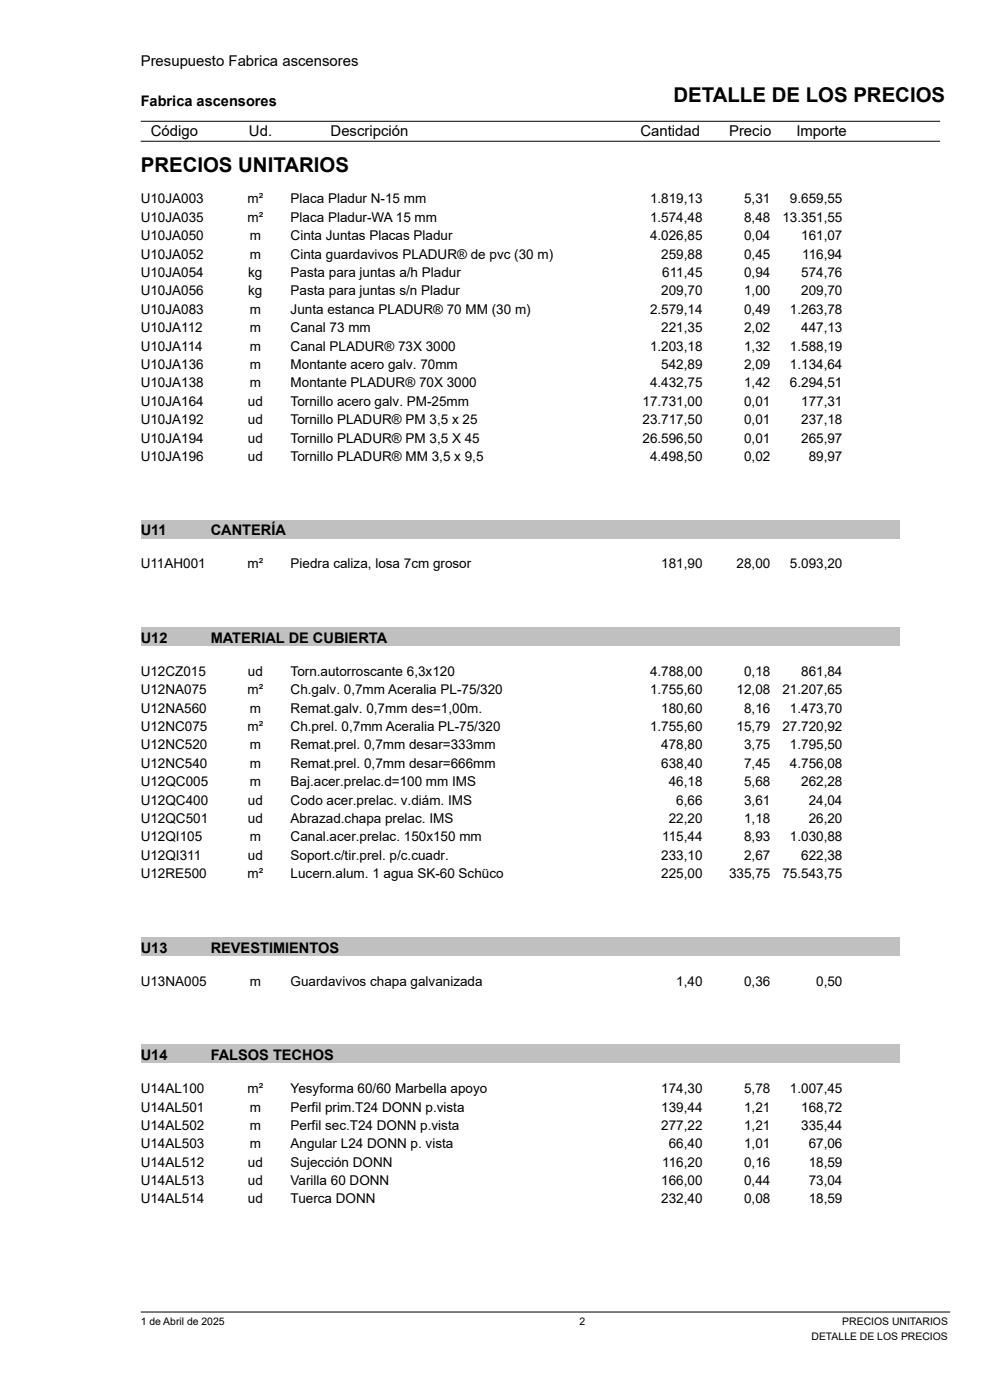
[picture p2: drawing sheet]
<svg xmlns="http://www.w3.org/2000/svg" width="210mm" height="297mm" viewBox="0 0 210 297" stroke-linecap="round" stroke-linejoin="round" font-family="sans-serif">
<defs><g id="words">
<g font-size="4.3">
<text x="142.6" y="21.7">DETALLE DE LOS PRECIOS</text>
<text x="29.8" y="36.5">PRECIOS UNITARIOS</text>
</g>
<g font-size="3.2">
<text x="29.8" y="14">Presupuesto Fabrica ascensores</text>
<text x="31.9" y="28.8">Código</text>
<text x="52.7" y="28.8">Ud.</text>
<text x="70" y="28.8">Descripción</text>
<text x="135.6" y="28.8">Cantidad</text>
<text x="154.4" y="28.8">Precio</text>
<text x="168.7" y="28.8">Importe</text>
</g>
<g font-size="3.1">
<text x="29.8" y="22.5">Fabrica ascensores</text>
<text x="29.8" y="113.5">U11</text>
<text x="44.6" y="113.5">CANTERÍA</text>
<text x="29.8" y="136.2">U12</text>
<text x="44.6" y="136.2">MATERIAL DE CUBIERTA</text>
<text x="29.8" y="201.9">U13</text>
<text x="44.6" y="201.9">REVESTIMIENTOS</text>
<text x="29.8" y="224.6">U14</text>
<text x="44.6" y="224.6">FALSOS TECHOS</text>
</g>
<g font-size="2.9">
<text x="29.8" y="43.1">U10JA003</text>
<text x="29.8" y="47">U10JA035</text>
<text x="52.4" y="43.1">m²</text>
<text x="52.4" y="47">m²</text>
<text x="61.6" y="43.1">Placa Pladur N-15 mm</text>
<text x="61.6" y="47">Placa Pladur-WA 15 mm</text>
<text x="137.7" y="43.1">1.819,13</text>
<text x="137.7" y="47">1.574,48</text>
<text x="157.6" y="43.1">5,31</text>
<text x="157.6" y="47">8,48</text>
<text x="165.7" y="47">13.351,55</text>
<text x="167.3" y="43.1">9.659,55</text>
<text x="29.8" y="50.9">U10JA050</text>
<text x="52.9" y="50.9">m</text>
<text x="61.6" y="50.9">Cinta Juntas Placas Pladur</text>
<text x="137.7" y="50.9">4.026,85</text>
<text x="157.6" y="50.9">0,04</text>
<text x="169.7" y="50.9">161,07</text>
<text x="29.8" y="54.8">U10JA052</text>
<text x="29.8" y="58.7">U10JA054</text>
<text x="52.6" y="58.7">kg</text>
<text x="52.9" y="54.8">m</text>
<text x="61.6" y="54.8">Cinta guardavivos PLADUR® de pvc (30 m)</text>
<text x="61.6" y="58.7">Pasta para juntas a/h Pladur</text>
<text x="140.1" y="54.8">259,88</text>
<text x="140.3" y="58.7">611,45</text>
<text x="157.6" y="54.8">0,45</text>
<text x="157.6" y="58.7">0,94</text>
<text x="169.7" y="58.7">574,76</text>
<text x="169.9" y="54.8">116,94</text>
<text x="29.8" y="62.6">U10JA056</text>
<text x="52.6" y="62.6">kg</text>
<text x="61.6" y="62.6">Pasta para juntas s/n Pladur</text>
<text x="140.1" y="62.6">209,70</text>
<text x="157.6" y="62.6">1,00</text>
<text x="169.7" y="62.6">209,70</text>
<text x="29.8" y="66.5">U10JA083</text>
<text x="29.8" y="70.4">U10JA112</text>
<text x="52.9" y="66.5">m</text>
<text x="52.9" y="70.4">m</text>
<text x="61.6" y="66.5">Junta estanca PLADUR® 70 MM (30 m)</text>
<text x="61.6" y="70.4">Canal 73 mm</text>
<text x="137.7" y="66.5">2.579,14</text>
<text x="140.1" y="70.4">221,35</text>
<text x="157.6" y="66.5">0,49</text>
<text x="157.6" y="70.4">2,02</text>
<text x="167.3" y="66.5">1.263,78</text>
<text x="169.7" y="70.4">447,13</text>
<text x="29.8" y="74.3">U10JA114</text>
<text x="52.9" y="74.3">m</text>
<text x="61.6" y="74.3">Canal PLADUR® 73X 3000</text>
<text x="137.7" y="74.3">1.203,18</text>
<text x="157.6" y="74.3">1,32</text>
<text x="167.3" y="74.3">1.588,19</text>
<text x="29.8" y="78.2">U10JA136</text>
<text x="29.8" y="82.1">U10JA138</text>
<text x="52.9" y="78.2">m</text>
<text x="52.9" y="82.1">m</text>
<text x="61.6" y="78.2">Montante acero galv. 70mm</text>
<text x="61.6" y="82.1">Montante PLADUR® 70X 3000</text>
<text x="137.7" y="82.1">4.432,75</text>
<text x="140.1" y="78.2">542,89</text>
<text x="157.6" y="78.2">2,09</text>
<text x="157.6" y="82.1">1,42</text>
<text x="167.3" y="78.2">1.134,64</text>
<text x="167.3" y="82.1">6.294,51</text>
<text x="29.8" y="86">U10JA164</text>
<text x="29.8" y="89.9">U10JA192</text>
<text x="52.5" y="86">ud</text>
<text x="52.5" y="89.9">ud</text>
<text x="61.6" y="86">Tornillo acero galv. PM-25mm</text>
<text x="61.6" y="89.9">Tornillo PLADUR® PM 3,5 x 25</text>
<text x="136.1" y="86">17.731,00</text>
<text x="136.1" y="89.9">23.717,50</text>
<text x="157.6" y="86">0,01</text>
<text x="157.6" y="89.9">0,01</text>
<text x="169.7" y="86">177,31</text>
<text x="169.7" y="89.9">237,18</text>
<text x="29.8" y="93.8">U10JA194</text>
<text x="52.5" y="93.8">ud</text>
<text x="61.6" y="93.8">Tornillo PLADUR® PM 3,5 X 45</text>
<text x="136.1" y="93.8">26.596,50</text>
<text x="157.6" y="93.8">0,01</text>
<text x="169.7" y="93.8">265,97</text>
<text x="29.8" y="97.7">U10JA196</text>
<text x="52.5" y="97.7">ud</text>
<text x="61.6" y="97.7">Tornillo PLADUR® MM 3,5 x 9,5</text>
<text x="137.7" y="97.7">4.498,50</text>
<text x="157.6" y="97.7">0,02</text>
<text x="171.3" y="97.7">89,97</text>
<text x="29.8" y="120.5">U11AH001</text>
<text x="52.4" y="120.5">m²</text>
<text x="61.6" y="120.5">Piedra caliza, losa 7cm grosor</text>
<text x="140.1" y="120.5">181,90</text>
<text x="156" y="120.5">28,00</text>
<text x="167.3" y="120.5">5.093,20</text>
<text x="29.8" y="143.2">U12CZ015</text>
<text x="52.5" y="143.2">ud</text>
<text x="61.6" y="143.2">Torn.autorroscante 6,3x120</text>
<text x="137.7" y="143.2">4.788,00</text>
<text x="157.6" y="143.2">0,18</text>
<text x="169.7" y="143.2">861,84</text>
<text x="29.8" y="147.1">U12NA075</text>
<text x="52.4" y="147.1">m²</text>
<text x="61.6" y="147.1">Ch.galv. 0,7mm Aceralia PL-75/320</text>
<text x="137.7" y="147.1">1.755,60</text>
<text x="156" y="147.1">12,08</text>
<text x="165.7" y="147.1">21.207,65</text>
<text x="29.8" y="151">U12NA560</text>
<text x="29.8" y="154.9">U12NC075</text>
<text x="52.4" y="154.9">m²</text>
<text x="52.9" y="151">m</text>
<text x="61.6" y="151">Remat.galv. 0,7mm des=1,00m.</text>
<text x="61.6" y="154.9">Ch.prel. 0,7mm Aceralia PL-75/320</text>
<text x="137.7" y="154.9">1.755,60</text>
<text x="140.1" y="151">180,60</text>
<text x="156" y="154.9">15,79</text>
<text x="157.6" y="151">8,16</text>
<text x="165.7" y="154.9">27.720,92</text>
<text x="167.3" y="151">1.473,70</text>
<text x="29.8" y="158.8">U12NC520</text>
<text x="52.9" y="158.8">m</text>
<text x="61.6" y="158.8">Remat.prel. 0,7mm desar=333mm</text>
<text x="140.1" y="158.8">478,80</text>
<text x="157.6" y="158.8">3,75</text>
<text x="167.3" y="158.8">1.795,50</text>
<text x="29.8" y="162.7">U12NC540</text>
<text x="29.8" y="166.6">U12QC005</text>
<text x="52.9" y="162.7">m</text>
<text x="52.9" y="166.6">m</text>
<text x="61.6" y="162.7">Remat.prel. 0,7mm desar=666mm</text>
<text x="61.6" y="166.6">Baj.acer.prelac.d=100 mm IMS</text>
<text x="140.1" y="162.7">638,40</text>
<text x="141.7" y="166.6">46,18</text>
<text x="157.6" y="162.7">7,45</text>
<text x="157.6" y="166.6">5,68</text>
<text x="167.3" y="162.7">4.756,08</text>
<text x="169.7" y="166.6">262,28</text>
<text x="29.8" y="170.5">U12QC400</text>
<text x="52.5" y="170.5">ud</text>
<text x="61.6" y="170.5">Codo acer.prelac. v.diám. IMS</text>
<text x="143.2" y="170.5">6,66</text>
<text x="157.6" y="170.5">3,61</text>
<text x="171.3" y="170.5">24,04</text>
<text x="29.8" y="174.4">U12QC501</text>
<text x="29.8" y="178.3">U12QI105</text>
<text x="52.5" y="174.4">ud</text>
<text x="52.9" y="178.3">m</text>
<text x="61.6" y="174.4">Abrazad.chapa prelac. IMS</text>
<text x="61.6" y="178.3">Canal.acer.prelac. 150x150 mm</text>
<text x="140.3" y="178.3">115,44</text>
<text x="141.7" y="174.4">22,20</text>
<text x="157.6" y="174.4">1,18</text>
<text x="157.6" y="178.3">8,93</text>
<text x="167.3" y="178.3">1.030,88</text>
<text x="171.3" y="174.4">26,20</text>
<text x="29.8" y="182.2">U12QI311</text>
<text x="52.5" y="182.2">ud</text>
<text x="61.6" y="182.2">Soport.c/tir.prel. p/c.cuadr.</text>
<text x="140.1" y="182.2">233,10</text>
<text x="157.6" y="182.2">2,67</text>
<text x="169.7" y="182.2">622,38</text>
<text x="29.8" y="186.1">U12RE500</text>
<text x="52.4" y="186.1">m²</text>
<text x="61.6" y="186.1">Lucern.alum. 1 agua SK-60 Schüco</text>
<text x="140.1" y="186.1">225,00</text>
<text x="154.4" y="186.1">335,75</text>
<text x="165.7" y="186.1">75.543,75</text>
<text x="29.8" y="208.9">U13NA005</text>
<text x="52.9" y="208.9">m</text>
<text x="61.6" y="208.9">Guardavivos chapa galvanizada</text>
<text x="143.2" y="208.9">1,40</text>
<text x="157.6" y="208.9">0,36</text>
<text x="172.9" y="208.9">0,50</text>
<text x="29.8" y="231.7">U14AL100</text>
<text x="52.4" y="231.7">m²</text>
<text x="61.6" y="231.7">Yesyforma 60/60 Marbella apoyo</text>
<text x="140.1" y="231.7">174,30</text>
<text x="157.6" y="231.7">5,78</text>
<text x="167.3" y="231.7">1.007,45</text>
<text x="29.8" y="235.5">U14AL501</text>
<text x="29.8" y="239.4">U14AL502</text>
<text x="52.9" y="235.5">m</text>
<text x="52.9" y="239.4">m</text>
<text x="61.6" y="235.5">Perfil prim.T24 DONN p.vista</text>
<text x="61.6" y="239.4">Perfil sec.T24 DONN p.vista</text>
<text x="140.1" y="235.5">139,44</text>
<text x="140.1" y="239.4">277,22</text>
<text x="157.6" y="235.5">1,21</text>
<text x="157.6" y="239.4">1,21</text>
<text x="169.7" y="235.5">168,72</text>
<text x="169.7" y="239.4">335,44</text>
<text x="29.8" y="243.3">U14AL503</text>
<text x="52.9" y="243.3">m</text>
<text x="61.6" y="243.3">Angular L24 DONN p. vista</text>
<text x="141.7" y="243.3">66,40</text>
<text x="157.6" y="243.3">1,01</text>
<text x="171.3" y="243.3">67,06</text>
<text x="29.8" y="247.2">U14AL512</text>
<text x="29.8" y="251.1">U14AL513</text>
<text x="52.5" y="247.2">ud</text>
<text x="52.5" y="251.1">ud</text>
<text x="61.6" y="247.2">Sujección DONN</text>
<text x="61.6" y="251.1">Varilla 60 DONN</text>
<text x="140.1" y="251.1">166,00</text>
<text x="140.3" y="247.2">116,20</text>
<text x="157.6" y="247.2">0,16</text>
<text x="157.6" y="251.1">0,44</text>
<text x="171.3" y="247.2">18,59</text>
<text x="171.3" y="251.1">73,04</text>
<text x="29.8" y="255">U14AL514</text>
<text x="52.5" y="255">ud</text>
<text x="61.6" y="255">Tuerca DONN</text>
<text x="140.1" y="255">232,40</text>
<text x="157.6" y="255">0,08</text>
<text x="171.3" y="255">18,59</text>
</g>
<g font-size="2.2">
<text x="29.8" y="280.7">1 de Abril de 2025</text>
<text x="122.8" y="280.7">2</text>
<text x="178.4" y="280.7">PRECIOS UNITARIOS</text>
<text x="171.9" y="283.9">DETALLE DE LOS PRECIOS</text>
</g>
</g></defs>
<path d="M29.8 25.7h169.3M29.8 29.9h169.3M29.8 278h171.5" fill="none" stroke="#000" stroke-width=".21"/>
<g fill="#c0c0c0">
<path d="M29.8 110.2h14.8v3.9h-14.8z"/>
<path d="M44.6 110.2h146.1v3.9h-146.1z"/>
<path d="M29.8 133h14.8v3.9h-14.8z"/>
<path d="M44.6 133h146.1v3.9h-146.1z"/>
<path d="M29.8 198.6h14.8v3.9h-14.8z"/>
<path d="M44.6 198.6h146.1v3.9h-146.1z"/>
<path d="M29.8 221.4h14.8v3.9h-14.8z"/>
<path d="M44.6 221.4h146.1v3.9h-146.1z"/>
</g>
<use href="#words"/>
</svg>
